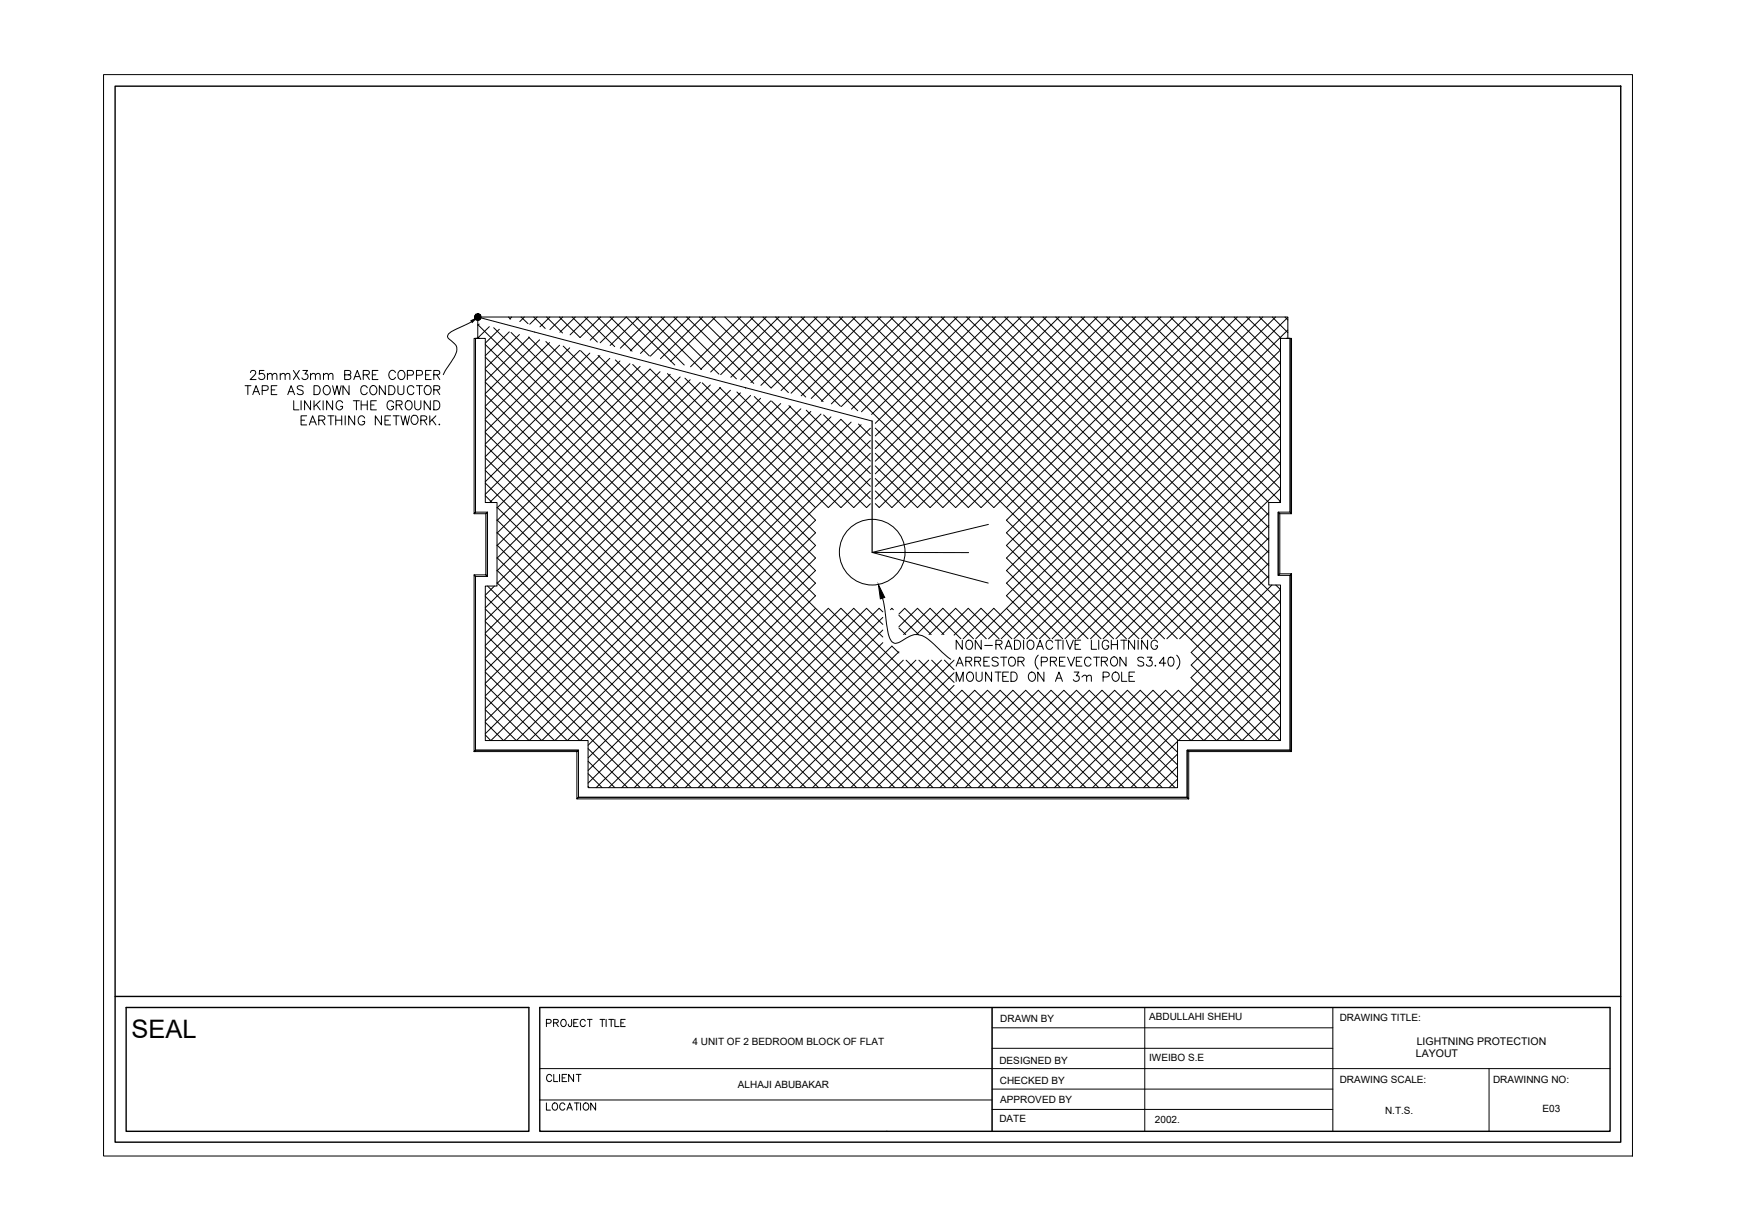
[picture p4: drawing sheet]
<svg xmlns="http://www.w3.org/2000/svg" width="420mm" height="297mm" viewBox="0 0 420 297" stroke-linecap="round" stroke-linejoin="round" font-family="sans-serif">
<defs><g id="words">
<text font-size="6.1" x="31.8" y="250.8">SEAL</text>
<text font-size="4.9" x="130.9" y="269.5">LOCATION</text>
<text font-size="4.4" x="130.9" y="262.5">CLIENT</text>
<g font-size="2.6">
<text x="342.3" y="255.6">LAYOUT</text>
<text x="342.5" y="252.5">LIGHTNING PROTECTION</text>
</g>
<g font-size="2.4">
<text x="241.8" y="247">DRAWN BY</text>
<text x="277.8" y="246.6">ABDULLAHI SHEHU</text>
<text x="323.9" y="246.8">DRAWING TITLE:</text>
<text x="167.4" y="252.6">4 UNIT OF 2 BEDROOM BLOCK OF FLAT</text>
<text x="241.6" y="257.2">DESIGNED BY</text>
<text x="277.8" y="256.5">IWEIBO S.E</text>
<text x="178.4" y="262.9">ALHAJI ABUBAKAR</text>
<text x="241.7" y="261.9">CHECKED BY</text>
<text x="323.9" y="261.7">DRAWING SCALE:</text>
<text x="360.9" y="261.7">DRAWINNG NO:</text>
<text x="241.8" y="266.5">APPROVED BY</text>
<text x="334.8" y="269.3">N.T.S.</text>
<text x="372.9" y="268.8">E03</text>
<text x="241.6" y="271.2">DATE</text>
<text x="279.2" y="271.5">2002.</text>
</g>
</g></defs>
<!-- layer: G-ANNO-TTLB -->
<g fill="none" stroke="#000" stroke-width=".24">
<path d="M130.5 258.3h258.7M132.1 247.3l1-.1 .1-.2v-.5l-1.1-.1v1.7M133.8 247.2l1-.1 .2-.2-.1-.4-1.1-.1v1.7M134.4 247.2l.6 .9M135.9 246.5a.81 .81 0 0 1 1 .7 .81 .81 0 0 1-1 .8l-.3-.5v-.4zM138.2 246.4l-.1 1.5-.4 .2-.3-.6M138.7 247.2h.6M139.8 246.4h-1.1v1.7h1.1M141.5 246.8a.63 .63 0 0 0-.7-.4 .63 .63 0 0 0-.5 .7v.4a.63 .63 0 0 0 .5 .6 .63 .63 0 0 0 .7-.4M142 246.4h1.1M142.6 246.4v1.7M145 246.4h1.2"/>
<path d="M145.6 246.4v1.7M146.5 246.4v1.7M147.2 246.4h1.2M147.8 246.4v1.7M148.6 246.4v1.7h1.1M150.1 247.2h.6M151.1 246.4h-1v1.7h1M239.8 243.5v29.9M239.8 253.4h82.4M239.8 248.4h82.4M130.5 265.9h109.3M239.8 268.1h82.4"/>
<path d="M239.8 263.2h82.4"/>
</g>
<!-- layer: G-ANNO-TTLB-THIN -->
<path d="M25 18h369.6v261.4h-369.6zM239.8 243.5v29.9M276.7 243.5v29.9M322.2 243.5v29.9M360 258.3v15.1" fill="none" stroke="#000" stroke-width=".24"/>
<!-- layer: G-ANNO-TTLB-MEDM -->
<path d="M27.8 20.8h364v255.3h-364zM27.8 240.8h364M30.5 243.5h97.4v29.9h-97.4zM130.5 243.5h258.7v29.9h-258.7z" fill="none" stroke="#000" stroke-width=".34"/>
<!-- layer: PDF4_Geometry -->
<g fill="none" stroke="#000" stroke-width=".24">
<path d="M115.5 78.4l113.2 112M115.8 78.3l-.3 .4M118.3 79l-2.8 2.7M119.4 79.2l112.3 111.2M120.7 79.6l-3.4 3.3M122.9 76.6l.6 .5M123.7 76.6l-.5 .5M126 76.6l1.6 1.6M126.8 76.6l-1.1 1.1M129 76.6l2.8 2.8M129.9 76.6l-1.8 1.8M132.1 76.6l3.9 3.9"/>
<path d="M132.9 76.6l-2.4 2.4M135.2 76.6l5 5 5-5M136 76.6l-3.1 3.1M138.3 76.6l6.1 6.1M139.1 76.6l-3.7 3.7M141.4 76.6l7.2 7.2M142.2 76.6l-4.4 4.3M144.5 76.6l8.3 8.3M147.5 76.6l9.5 9.4M148.3 76.6l-5.6 5.6M153.7 76.6l11.7 11.6M154.5 76.6l-7 6.9"/>
<path d="M156.8 76.6l12.8 12.7M157.5 76.6l-7.5 7.6M159.8 76.6l14 13.8M160.6 76.6l-8.2 8.2M162.9 76.6l15.1 15M163.7 76.6l-8.9 8.8M166 76.6l16.2 16.1M166.8 76.6l-9.6 9.5M169.1 76.6l17.3 17.2 17.3-17.2M169.9 76.6l-10.2 10.1M172.1 76.6l18.5 18.3M172.9 76.6l-10.8 10.7"/>
<path d="M175.2 76.6l19.6 19.4M178.3 76.6l20.7 20.5M179.1 76.6l-12.2 12M181.4 76.6l21.8 21.6M182.2 76.6l-12.8 12.7M184.5 76.6l22.9 22.7M185.2 76.6l-13.4 13.3M187.5 76.6l46.6 46.1M188.3 76.6l-14.1 14M190.6 76.6l46.6 46.1 46.5-46.1M191.4 76.6l-14.7 14.6M193.7 76.6l46.6 46.1 46.5-46.1"/>
<path d="M194.5 76.6l-15.4 15.2M196.8 76.6l78.6 77.8M197.5 76.6l-16 15.9M199.8 76.6l78.6 77.8M200.6 76.6l-16.6 16.5M202.9 76.6l78.6 77.8M206 76.6l78.6 77.8M206.8 76.6l-18 17.8M209.1 76.6l100.5 99.4M209.9 76.6l-18.7 18.4M212.1 76.6l97.5 96.4M213 76.6l-19.3 19.1"/>
<path d="M215.2 76.6l94.4 93.3M216 76.6l-19.9 19.7M218.3 76.6l91.3 90.3M219.1 76.6l-20.5 20.4M221.4 76.6l88.2 87.2M222.2 76.6l-21.2 21M224.5 76.6l85.1 84.2M225.3 76.6l-21.9 21.7M227.6 76.6l82 81.1M228.3 76.6l-22.5 22.3M230.6 76.6l79 78.1M231.4 76.6l-23.1 22.9"/>
<path d="M233.7 76.6l75.9 75M234.5 76.6l-23.8 23.6M236.8 76.6l72.8 72M237.6 76.6l-26 25.7M239.9 76.6l69.7 68.9M240.6 76.6l-29 28.8M242.9 76.6l63.8 63.1M243.7 76.6l-32.1 31.8M246 76.6l60.7 60.1M246.8 76.6l-35.2 34.9M249.1 76.6l57.6 57M249.9 76.6l-38.3 37.9"/>
<path d="M252.2 76.6l54.5 54M253 76.6l-41.4 41M255.2 76.6l51.5 50.9M256 76.6l-44.4 44M258.3 76.6l48.4 47.9M259.1 76.6l-46.6 46.1-.9-1M261.4 76.6l45.3 44.9h2.9v-39.7h2.3v42h-2.9v15.3h2.9v42.2h-24.9v11.4h-147.2v-11.4h-24.9v-42h2.9v-15.5h-2.9v-42h1h-1.3v42.4l.3-.4M262.2 76.6l-46.6 46.1-4-4M264.5 76.6l45.1 44.6M265.3 76.6l-46.6 46.1-7.1-7M267.6 76.6l42 41.6M268.3 76.6l-46.5 46.1-10.2-10.1"/>
<path d="M270.6 76.6l39 38.5M271.4 76.6l-46.6 46.1-13.2-13.1M273.7 76.6l35.9 35.5M274.5 76.6l-46.6 46.1-16.3-16.2M276.8 76.6l32.8 32.4M277.6 76.6l-46.6 46.1-19.4-19.2M279.9 76.6l29.7 29.3-49.1 48.5M280.6 76.6l-46.5 46.1M282.9 76.6l26.7 26.4M286 76.6l23.6 23.3M289.1 76.6l20.5 20.3M289.9 76.6l-46.6 46.1"/>
<path d="M292.2 76.6l17.4 17.2M293 76.6l-49.7 49.1 29 28.7M295.2 76.6l14.4 14.2M296.1 76.6l-52.8 52.2 25.9 25.6M298.3 76.6l11.3 11.1M299.1 76.6l-55.8 55.2 22.9 22.6M301.4 76.6l8.2 8.1M302.2 76.6l-58.9 58.3 19.7 19.5M304.5 76.6l5.2 5.2M305.3 76.6l-62 61.3M307.6 76.6l3.7 3.8M308.4 76.6l-65.1 64.4"/>
<path d="M310.7 76.6l.6 .7M311.3 76.7l-68 67.3 10.5 10.4M311.3 79.8l-75.4 74.6M115.5 81.8v-5.2h195.8v5.2M115.5 81.5l.3 .3M117.3 98.5l92.9 91.9M117.3 95.4l96 95M117.3 92.4l99 98M117.3 89.3l102.1 101.1M117.3 86.3l105.2 104.1M117.3 83.3l108.3 107.1M123.1 80.2l-5.8 5.8"/>
<path d="M123.5 80.3l111.3 110.1M125.6 80.9l-8.3 8.1M127.8 81.4l110.1 109M128 81.5l-10.7 10.6M130.4 82.1l-13.1 13M132 82.6l109 107.8M132.9 82.8l-15.6 15.4M135.3 83.4l-18 17.8M136.2 83.7l61 60.3M137.7 84.1l-20.4 20.2M140.1 84.7l-22.8 22.6M140.3 84.8l56.9 56.2"/>
<path d="M142.6 85.3l-25.3 25.1M144.6 85.9l52.6 52M145 86l-27.7 27.4M145.1 82.8l6.3-6.2 11.7 11.6M147.4 86.6l-30.1 29.8M148.8 87l48.4 47.9-55 54.4M149.9 87.2l-32.6 32.3M152.3 87.9l-33.9 33.6M153 88.1l44.2 43.7-55 54.4M154.7 88.6l-34.5 34.2M159.6 89.8l-39.4 39.1M161.3 90.3l35.9 35.4-55 54.4"/>
<path d="M162 90.5l-41.8 41.4M164.4 91.1l-44.2 43.8M165.6 91.4l31.6 31.3M166.8 91.8l-46.6 46.2M169.3 92.4l-49.1 48.6M169.8 92.5l30.5 30.2 10.1-10.1M171.7 93l-54.4 53.9M174 93.6l29.3 29.1 7.1-7M174.2 93.7l-56.9 56.2M176.6 94.3l-59.3 58.7M178.2 94.7l28.2 28 4-4M179 95l-61.7 61"/>
<path d="M180.2 93.7h.1M181.5 95.6l-64.2 63.4M182.3 95.8l27.2 26.9 .9-.9M183.9 96.3l-66.6 65.8M186.3 96.9l-69 68.2M186.5 96.9l23.9 23.7M188.7 97.5l-71.4 70.7M190.7 98l19.7 19.5M191.1 98.2l-73.8 73M193.6 98.8l-76.3 75.5M194.9 99.1l15.5 15.4M196 99.4l-78.7 77.9"/>
<path d="M309.6 84.6l-70.6 69.8M309.6 87.6l-67.6 66.8M309.6 90.7l-64.5 63.7M309.6 93.7l-61.4 60.7M309.6 96.8l-58.3 57.6M309.6 99.8l-55.2 54.6M311 81.8h1.2v42.4l-.3-.4v-42zM117.3 119.8l1.7 1.7M117.3 116.8l74.4 73.6M117.3 113.7l77.5 76.7M117.3 110.7l80.6 79.7M117.3 107.6l83.7 82.8"/>
<path d="M117.3 104.6l86.8 85.8M117.3 101.5l89.8 88.9M198.5 100.1l-79.8 78.9M199.1 100.3l11.3 11.1M200.9 100.8l-79.1 78.2M205.8 102l-77.9 77M207.5 102.5l2.9 2.8M208.2 102.7l-77.2 76.3-13.7-13.6M210.4 108.4l-7.1-7.1-78.4 77.7M210.4 103.5l-76.3 75.5M210.4 106.5l-73.2 72.5M210.4 109.6l-70.1 69.4"/>
<path d="M309.6 102.9l-52.2 51.5M309.6 109l-46 45.4M309.6 112l-42.9 42.4M309.6 115l-39.8 39.4M309.6 118.1l-36.7 36.3M114.6 138.9l.3 .4v42l-.3 .4zM114.9 139.3l-.3-.4h2.8l.4 .4M117.4 124.2l.4-.4v15.5l-.4-.4zM120.2 125.8l37-36.6 40 39.6-55 54.4M120.2 137.8l53 52.6M120.2 134.8l56.2 55.6M120.2 131.7l59.2 58.7"/>
<path d="M120.2 128.7l62.3 61.7M120.2 125.6l65.4 64.8M120.2 122.6l68.5 67.8M197.2 137.9l-53.1 52.5M243.3 137.9l16.7 16.5M306.7 121.5v19.9h2.9v37.6h-24.9v11.4h-142.5v-11.4h-24.9v-37.4h2.9v-20.1h-2.9v-39.7h-2.4v42l-.3 .4h2.8l.4-.4M306.7 123.9l-30.8 30.5M306.7 127l-27.7 27.4M306.7 130l-24.6 24.4M306.7 133.1l-21.5 21.3M306.7 136.1l-18.7 18.5M306.7 139.1l-18.7 18.6 21.6 21.2"/>
<path d="M309 123.8l.4 .4v14.5l-.4 .4zM309 123.8l.4 .4h2.8l-.3-.4M309 139.1l.4-.4h2.8v43l-.3-.4v-42.2l.3-.4-.3 .4M309.6 121.1l-.4 .4M117.3 159.4l19.8 19.6M117.3 156.3l22.9 22.7M117.3 153.3l37.5 37.1M117.3 150.2l40.6 40.2M117.3 147.2l43.7 43.2M117.3 144.1l46.8 46.3M117.9 141.6l49.2 48.8M119.5 141.6l-2.2 2.2"/>
<path d="M120.2 140.8l50 49.6M197.2 140.9l-50 49.5M197.2 144l-46.9 46.4M197.2 147l-43.9 43.4M213.4 154l-7-7-43.8 43.4M213.4 150.9l-3.9-3.9-43.8 43.4M213.4 147.9l-.9-.9-43.7 43.4M213.4 149.2l-41.6 41.2M213.4 152.3l-38.5 38.1M213.4 155.3l-35.4 35.1M214.1 148.5v.1M215.3 147.4l.3-.4 .4 .4"/>
<path d="M217.3 148.4l1.4-1.4 6.4 6.4M217.3 151.5l4.5-4.5 6.4 6.4M217.3 157.8l-1.7-1.6-34.6 34.2M217.3 157.5l-33.2 32.9M217.3 151.8l1.7 1.6M217.3 148.7l4.8 4.7M218.4 159.6l-31.2 30.8M218.5 153.4l6.3-6.4 7.5 7.4M219 159.6l31.2 30.8M221.4 159.6l-31.1 30.8M221.5 153.4l6.4-6.4 7.4 7.4M222.1 159.6l31.2 30.8"/>
<path d="M224.5 159.6l-31.1 30.8M224.6 153.4l6.4-6.4 7.4 7.4M225.2 159.6l5.4 5.3M227.6 159.6l-31.2 30.8M227.7 153.4l6.4-6.4 7.4 7.4M228.3 159.6l2.3 2.3M230.6 153.5l6.6-6.5 7.4 7.4M230.6 159.6l-31.1 30.8M232.8 154.4l7.5-7.4 7.4 7.4M243.3 147l7.5 7.4M243.3 140.9l13.6 13.5M307.5 141.4l-19.5 19.3 18.4 18.3"/>
<path d="M308.4 141.4l1.2 1.1M309.6 142.4l-21.7 21.4 15.4 15.2M309.6 145.5l-45.5 44.9M309.6 148.5l-42.4 41.9M309.6 151.6l-39.3 38.8M309.6 154.6l-24.7 24.4M309.6 157.6l-21.6 21.4M117.3 177.6l1.3 1.4M117.3 174.6l4.4 4.4M117.3 171.5l7.5 7.5M117.3 168.5l10.6 10.5M117.3 162.4l16.7 16.6"/>
<path d="M230.6 162.6l-28 27.8M230.6 165.7l-24.9 24.7M284.7 179.2l-11.3 11.2M284.8 179l-12.2-12.2-23.8 23.6M287.9 179l-12.3-12.2-23.7 23.6M288 166.8l12.2 12.2M291 179l-12.3-12.2-23.8 23.6M294.1 179l-12.3-12.2-23.8 23.6M309.6 166.8l-12.4 12.2-12.3-12.2-23.9 23.6M309.6 160.7l-18.5 18.3M309.6 163.7l-15.5 15.3M309.6 169.8l-9.3 9.2"/>
<path d="M309.6 172.8l-6.2 6.2M309.6 175.9l-3.1 3.1M139.5 193.1l.3-.4h147.2l.4 .4zM139.8 181.3l-.3 .4 .3-.4h-24.9l-.3 .4h24.9v11.4l.3-.4M142.2 190l.3 .4M142.2 187l3.4 3.4M142.2 184l6.4 6.4M142.2 180.9l9.5 9.5M156.4 190.4l43.9-43.4 43.7 43.4M159.5 190.4l43.8-43.4 43.9 43.4M208.8 190.4l23.8-23.6 23.7 23.6M211.8 190.4l23.8-23.6 23.9 23.6"/>
<path d="M214.9 190.4l23.8-23.6 23.8 23.6M218 190.4l23.8-23.6 23.8 23.6M221.1 190.4l23.8-23.6 23.8 23.6M224.1 190.4l23.9-23.6 23.8 23.6M227.2 190.4l23.8-23.6 23.8 23.6M230.3 190.4l23.8-23.6 23.8 23.6M233.4 190.4l23.8-23.6 23.8 23.6M236.4 190.4l23.8-23.6 23.9 23.6M284.7 187.9l-21.4-21.1-23.8 23.6M284.7 184.9l-18.3-18.1-23.8 23.6M284.7 181.8l-15.2-15-23.8 23.6M284.7 182.2l-8.2 8.2"/>
<path d="M284.7 185.3l-5.2 5.1M284.7 188.3l-2.1 2.1M287 181.3h24.9l.3 .4h-24.8zM287 181.3l.4 .4v11.4l-.4-.4z"/>
</g>
<!-- layer: PDF18_lightning -->
<g fill="#000" stroke="#000" stroke-width=".24">
<path d="M113.8 77.5l1.4-.6-1.1 1zM212.4 141.3l1.5 3.1-1.1 .3z"/>
<path d="M114.8 76.4l-.1 .2h.8zM114.7 76.6h.8l-.7 .3zM114.8 76.9l.1 .2 .6-.5z"/>
<path d="M114.9 77.1l.1 .2 .5-.7zM115.5 76.6l-.2 .7h-.3zM115.5 76.6l-.2 .7 .2 .1z"/>
<path d="M115 76l.5 .6-.2-.7zM115 76l.5 .6-.6-.4zM114.9 76.2l-.1 .2 .7 .2z"/>
<path d="M115.5 76.6v.8l.3-.1zM115.5 76.6l.5 .7h-.2zM115.5 76.6l.5 .7 .1-.2z"/>
<path d="M115.8 75.9l-.3 .7 .5-.6zM115.5 75.9h.3l-.3 .7zM115.3 75.9l.2 .7v-.7z"/>
<path d="M115.5 76.6l.6 .5 .1-.2zM115.5 76.6h.8l-.1 .3z"/>
<path d="M115.5 76.6h.8l-.1-.2zM115.5 76.6l.6-.4 .1 .2zM116 76l-.5 .6 .6-.4z"/>
</g>
<g fill="none" stroke="#000" stroke-width=".24">
<path d="M114 77.7l-3.6 1.8a2.84 2.84 0 0 0-2.2 1.8l.2 .5a3.8 3.8 0 0 1 2 2.4 5 5 0 0 1-1.3 3.2l-1.9 3.2M115.5 76.6l95.3 25.2M234.2 133.6l-23.4-.1 28.1 7.4M238.9 126.7l-28.1 6.8M213.4 144.6l.9 6.1a7 7 0 0 0 1.6 4.6 2.27 2.27 0 0 0 2.4-.6 4.6 4.6 0 0 1 4.3-1.2l.3 .1a15.6 15.6 0 0 1 4.9 4l2 1.7"/>
<circle cx="210.9" cy="133.5" r="7.9"/>
</g>
<!-- layer: PDF18_lightning prot. -->
<g fill="none" stroke="#000" stroke-width=".24">
<path d="M59.2 93.2h1.5M59.9 93.2v2.2M60.6 90l.2-.4 .6-.1 .3 .2 .1 .5-1.3 1.5h1.4M61.1 95.4l.8-2.2 .9 2.2M61.4 94.7h1.1M63.4 94.4l1.3-.2 .1-.3-.1-.5-1.3-.2v2.2M63.8 89.5h-1l-.1 1a.78 .78 0 0 1 1.1 0 .78 .78 0 0 1-.1 1.1 .78 .78 0 0 1-1.2-.3M64.7 90.7l.5-.4 .5 .1 .1 1.3M64.7 90.3v1.4M65.6 94.2h.8M65.8 90.7l.5-.4 .5 .1 .1 1.3M66.9 93.2h-1.3v2.2h1.3"/>
<path d="M67.7 90.7l.6-.4 .5 .1 .1 1.3M67.7 90.3v1.4M68.9 90.7l.5-.4 .6 .1 .1 1.3M69.6 95.4l.8-2.2 .8 2.2M69.9 94.7h1M70.9 89.5l1.5 2.2M71 96.9v2.2h1.3M72.4 89.5l-1.5 2.2M72.8 96.9v2.2M73.2 89.5h1.2l-.7 .9a.73 .73 0 0 1 .7 1 .73 .73 0 0 1-1.2 .2l-.2-.3M73.3 93.5a.82 .82 0 0 0-1.4 .2l.2 .3 .8 .4a.5 .5 0 0 1 .4 .4 .5 .5 0 0 1-.2 .5 1.04 1.04 0 0 1-1.2-.2M75.1 90.7l.5-.4 .5 .1 .2 1.3"/>
<path d="M75.1 96.9v2.2l-1.5-2.2v2.2M75.1 90.3v1.4M75.9 93.2h.7a1.13 1.13 0 0 1 .8 1.1 1.13 1.13 0 0 1-.8 1.1h-.7zM75.9 96.9v2.2M76.3 90.7l.5-.4 .5 .1 .1 1.3M76.5 97.8l.9 1.3M77.4 96.9l-1.5 1.4M78.1 96.9v2.2M78.2 90.7l.6-.4 .5 .1 .1 1.3M78.2 90.3v1.4M78.4 93.5a.86 .86 0 0 1 1-.2 .86 .86 0 0 1 .5 1 .9 .9 0 0 1-.9 1.1 .9 .9 0 0 1-.9-1.1zM79.4 90.7l.5-.4 .5 .1 .1 1.3"/>
<path d="M80.4 93.2l.5 2.2 .6-2.2 .5 2.2 .5-2.2M80.4 96.9v2.2l-1.4-2.2v2.2M82.8 97.4a.81 .81 0 0 0-.9-.5 .81 .81 0 0 0-.6 .8 .91 .91 0 0 0 .2 1.2 .91 .91 0 0 0 1.2-.2l.1-.5h-.5M83.3 90.6h1l.4-.2 .1-.4-.2-.4-1.3-.1v2.2h1l.5-.4a.54 .54 0 0 0-.5-.7M84.4 93.2v2.2l-1.5-2.2v2.2M85.4 96.9h1.5M85.5 91.7l.9-2.2 .8 2.2M85.8 91h1.1M86.2 96.9v2.2M87.3 96.9v2.2M87.3 97.9h1.5M87.8 90.6l1.3-.1 .2-.3-.1-.5-.4-.2h-1v2.2"/>
<path d="M88.6 90.6l.7 1.1M88.8 93.7a.81 .81 0 0 0-.9-.5 .81 .81 0 0 0-.7 .8 .9 .9 0 0 0 .3 1.2 .9 .9 0 0 0 1.2-.1l.1-.2M88.8 96.9v2.2M89.6 93.5a.86 .86 0 0 1 1.1-.2 .86 .86 0 0 1 .4 1 .9 .9 0 0 1-.8 1.1 .9 .9 0 0 1-.9-1.1zM89.6 97.9h.8M90 90.6h.9M91 96.9h-1.4v2.2h1.4M91.4 89.5h-1.4v2.2h1.4M93.1 93.2v2.2l-1.4-2.2v2.2M94 93.2h.7a1.13 1.13 0 0 1 .8 1.1 1.13 1.13 0 0 1-.8 1.1h-.7zM95.1 97.4a.81 .81 0 0 0-.9-.5 .81 .81 0 0 0-.6 .8 .91 .91 0 0 0 .3 1.2 .91 .91 0 0 0 1.2-.2v-.5h-.5M95.6 90a.86 .86 0 0 0-1.1-.4 .86 .86 0 0 0-.5 1 .86 .86 0 0 0 .5 1.1 .86 .86 0 0 0 1.1-.5"/>
<path d="M95.8 97.9l1.2-.1 .2-.3-.1-.4-.4-.2h-.9v2.2M96.2 93.2v1.6a.73 .73 0 0 0 .7 .6 .73 .73 0 0 0 .7-.6v-1.6M96.5 97.9l.7 1.2M96.6 89.6a1.07 1.07 0 0 1 1.2 .5 1.07 1.07 0 0 1-.2 1.3 .91 .91 0 0 1-1.1 .1 .91 .91 0 0 1-.3-1.1zM98.2 97.2a.9 .9 0 0 1 1.2-.2 .9 .9 0 0 1 .2 1.2 .83 .83 0 0 1-.8 .9 .83 .83 0 0 1-.8-.9zM98.5 90.7h.9a.59 .59 0 0 0 .6-.4 .59 .59 0 0 0-.2-.7l-1.3-.1v2.2M100 93.7a.81 .81 0 0 0-.9-.5 .81 .81 0 0 0-.6 .8 .92 .92 0 0 0 .3 1.2 .92 .92 0 0 0 1.2-.1v-.2M100.3 96.9v1.5a.75 .75 0 0 0 .7 .7 .75 .75 0 0 0 .7-.7v-1.5M100.7 90.7l1.3-.1 .1-.3-.1-.7-1.3-.1v2.2M100.7 93.2h1.4M101.4 93.2v2.2M102.9 90.6h.8"/>
<path d="M103 93.3a1.06 1.06 0 0 1 1.2 .5 1.06 1.06 0 0 1-.2 1.3 .83 .83 0 0 1-.9 .2 .83 .83 0 0 1-.6-.8v-.5zM104 96.9v2.2l-1.5-2.2v2.2M104.2 89.5h-1.3v2.2h1.3M104.9 90.6l1.2-.1 .2-.3-.1-.5-.4-.2h-.9v2.2M104.9 94.2l1.2-.1 .2-.2-.1-.5-1.3-.2v2.2M104.9 96.9h.7a1.18 1.18 0 0 1 .7 1.1 1.18 1.18 0 0 1-.7 1.1h-.7zM105.6 90.6l.7 1.1M105.6 94.2l.7 1.2M72.8 101.6h.8M74.1 100.5h-1.3v2.2h1.3M74.8 102.7l.8-2.2 .9 2.2M75.1 102h1"/>
<path d="M77.1 101.6l1.2-.2 .2-.5-.5-.4h-.9v2.2M77.8 101.6l.7 1.1M79.3 100.5h1.4M80 100.5v2.2M81.2 101.6h1.4M81.2 100.5v2.2M82.6 100.5v2.2M83.5 100.5v2.2M85.7 100.5v2.2l-1.4-2.2v2.2M88.2 101a.8 .8 0 0 0-1-.5 .8 .8 0 0 0-.6 .8 .92 .92 0 0 0 .3 1.2 .92 .92 0 0 0 1.2-.1l.1-.5h-.6M92.2 100.5v2.2l-1.5-2.2v2.2M93.1 101.6h.8"/>
<path d="M94.4 100.5h-1.3v2.2h1.3M95.1 100.5h1.4M95.8 100.5v2.2M96.9 100.5l.6 2.2 .5-2.2 .5 2.2 .5-2.2M99.6 100.7a.83 .83 0 0 1 .9-.3 .83 .83 0 0 1 .6 .8 .91 .91 0 0 1-.3 1.2 .91 .91 0 0 1-1.2-.2 1.4 1.4 0 0 1 0-1.5zM101.7 101.6l1.3-.2 .2-.3-.1-.4-.4-.2h-1v2.2M102.5 101.6l.7 1.1M103.9 100.5v2.2M104.5 101.4l.9 1.3M105.4 100.5l-1.5 1.5M106.2 102.5l-.1 .1h.2M232.6 154.7v2.2l-1.4-2.2v2.2"/>
<path d="M233.5 159.9l1.2-.1 .2-.6-.5-.4h-.9v2.2M233.7 155a.92 .92 0 0 1 1.1-.1 .92 .92 0 0 1 .3 1.2 .83 .83 0 0 1-.8 .9 .83 .83 0 0 1-.8-.9zM234.2 159.9l.7 1.1M235.6 159.9l1.3-.1 .2-.4-.1-.4-1.4-.2v2.2M236.4 159.9l.7 1.1M237.2 154.7v2.2l-1.4-2.2v2.2M237.8 159.9h.9M238.1 156h1.8M239.2 158.8h-1.4v2.2h1.4M240.8 155.8h.9a.58 .58 0 0 0 .5-.6l-.5-.5h-.9v2.2M241.3 159.1a.85 .85 0 0 0-1.5 .2l.5 .5 .9 .3 .1 .6a1.03 1.03 0 0 1-1.5 0M241.5 155.8l.7 1.1"/>
<path d="M241.9 158.8h1.5M242.7 158.8v2.2M243 156.9l.8-2.2 .8 2.2M243.3 156.2h1M244 159.1a.91 .91 0 0 1 1.2-.1 .91 .91 0 0 1 .3 1.1 .83 .83 0 0 1-.9 .9 .83 .83 0 0 1-.8-.9zM245.3 154.7h.7a1.16 1.16 0 0 1 .8 1.1 1.16 1.16 0 0 1-.8 1.1h-.7zM246.1 159.9h.9a.53 .53 0 0 0 .5-.3 .53 .53 0 0 0 0-.6l-1.4-.2v2.2M246.8 159.9l.8 1.1M247.5 154.7v2.2M248.5 155a.91 .91 0 0 1 1.2-.1 .91 .91 0 0 1 .3 1.2 .83 .83 0 0 1-.9 .9 .83 .83 0 0 1-.8-.9zM250.6 156.9l.8-2.2 .8 2.2M250.9 156.2h1"/>
<path d="M251 158.4a2.26 2.26 0 0 0 0 3.3M251.7 159.9l1.4-.1a.57 .57 0 0 0-.1-.9l-1.3-.1v2.2M253.9 159.9h1a.53 .53 0 0 0 .4-.3 .53 .53 0 0 0 0-.6l-1.4-.2v2.2M254.5 155.2a.83 .83 0 0 0-1-.5 .83 .83 0 0 0-.6 .9v.5a.83 .83 0 0 0 .6 .8 .83 .83 0 0 0 1-.5M254.6 159.9l.8 1.1M255.1 154.7h1.5M255.8 154.7v2.2M256.1 159.9h.9M257 154.7v2.2M257.5 158.8h-1.4v2.2h1.4M257.8 154.7l.8 2.2 .9-2.2M258.1 158.8l.9 2.2 .8-2.2"/>
<path d="M259.9 155.8h.8M260.2 159.9h.8M261.3 154.7h-1.4v2.2h1.4M261.5 158.8h-1.3v2.2h1.3M263.8 159.3a.81 .81 0 0 0-1-.5 .81 .81 0 0 0-.6 .8v.5a.81 .81 0 0 0 .6 .9 .81 .81 0 0 0 1-.5M263.8 154.7v2.2h1.3M264.4 158.8h1.4M265.1 158.8v2.2M265.6 154.7v2.2M266.2 159.9l1.3-.1 .2-.6-.5-.4h-1v2.2M267 159.9l.7 1.1M268 155.2a.81 .81 0 0 0-.9-.5 .81 .81 0 0 0-.6 .9 .99 .99 0 0 0 .2 1 .99 .99 0 0 0 1 .2l.3-.4v-.3h-.5"/>
<path d="M268.7 155.8h1.4M268.7 154.7v2.2M268.7 159.1a.86 .86 0 0 1 1.1-.2 .86 .86 0 0 1 .4 1 .9 .9 0 0 1-.9 1.1 .9 .9 0 0 1-.9-1.1zM270.1 154.7v2.2M270.9 154.7h1.5M271.7 154.7v2.2M272.2 158.8v2.2l-1.5-2.2v2.2M274.3 154.7v2.2l-1.5-2.2v2.2M275.1 154.7v2.2M276.5 159.1a.82 .82 0 0 0-1.4 .2l.3 .5 1 .3 .1 .6a.97 .97 0 0 1-1.4 0M277.3 158.8h1.2l-.7 .8a.73 .73 0 0 1 .8 .7 .73 .73 0 0 1-.6 .8 .73 .73 0 0 1-.9-.5M277.4 154.7v2.2l-1.4-2.2v2.2"/>
<path d="M279.8 155.2a.81 .81 0 0 0-.9-.5 .81 .81 0 0 0-.6 .9 .99 .99 0 0 0 .2 1 .99 .99 0 0 0 1 .2l.3-.4v-.3h-.5M282.6 158.9a.77 .77 0 0 1 1.1 .3 1.11 1.11 0 0 1-.7 1.8 1.2 1.2 0 0 1-.5-1.8zM284.5 158.4a2.26 2.26 0 0 1 0 3.3M231.2 161l.8-2.2 .8 2.2M231.2 164.7v-2.3l.8 2.3 .8-2.3v2.3M231.5 160.3h1M233.9 162.8l.2-.2a1.06 1.06 0 0 1 1.2 .4 1.06 1.06 0 0 1-.2 1.3 .91 .91 0 0 1-1.2 .2 .91 .91 0 0 1-.2-1.2zM236 162.4v1.6a.72 .72 0 0 0 .7 .7 .72 .72 0 0 0 .7-.7v-1.6M239.7 162.4v2.3l-1.4-2.3v2.3M240.6 162.4h1.4M241.3 162.4v2.3M242.4 163.5h.9"/>
<path d="M243.8 162.4h-1.4v2.3h1.4M244.4 162.4h.8a1.22 1.22 0 0 1 .7 1.2 1.22 1.22 0 0 1-.7 1.1h-.8zM248.8 162.8a.86 .86 0 0 1 1.1-.2 .86 .86 0 0 1 .4 .9 .9 .9 0 0 1-.8 1.2 .9 .9 0 0 1-.9-1.1zM252.4 162.4v2.3l-1.5-2.3v2.3M255.2 164.7l.8-2.3 .9 2.3M255.5 163.9h1.1M259.7 162.4h1.1l-.6 .9a.72 .72 0 0 1 .7 1 .72 .72 0 0 1-1.2 .2l-.2-.2M261.5 163.6l.6-.4 .5 .1 .1 1.4M262.7 163.6l.5-.4 .6 .1v1.4M266.7 163.6h.9a.59 .59 0 0 0 .6-.6 .59 .59 0 0 0-.6-.6h-.9v2.3M269.1 162.8a.86 .86 0 0 1 1-.2 .86 .86 0 0 1 .5 .9 .9 .9 0 0 1-.9 1.2 .9 .9 0 0 1-.9-1.1zM271.2 162.4v2.3h1.2"/>
<path d="M272.9 163.5h.9M274.3 162.4h-1.4v2.3h1.4M279.3 160.8l-.1 .1h.2M281.8 160.3h-1.5l1-1.5v2.2"/>
</g>
<!-- layer: PDF18_lightning -->
<path d="M210.8 101.8v31.7" fill="none" stroke="#000" stroke-width=".3"/>
<use href="#words"/>
</svg>
